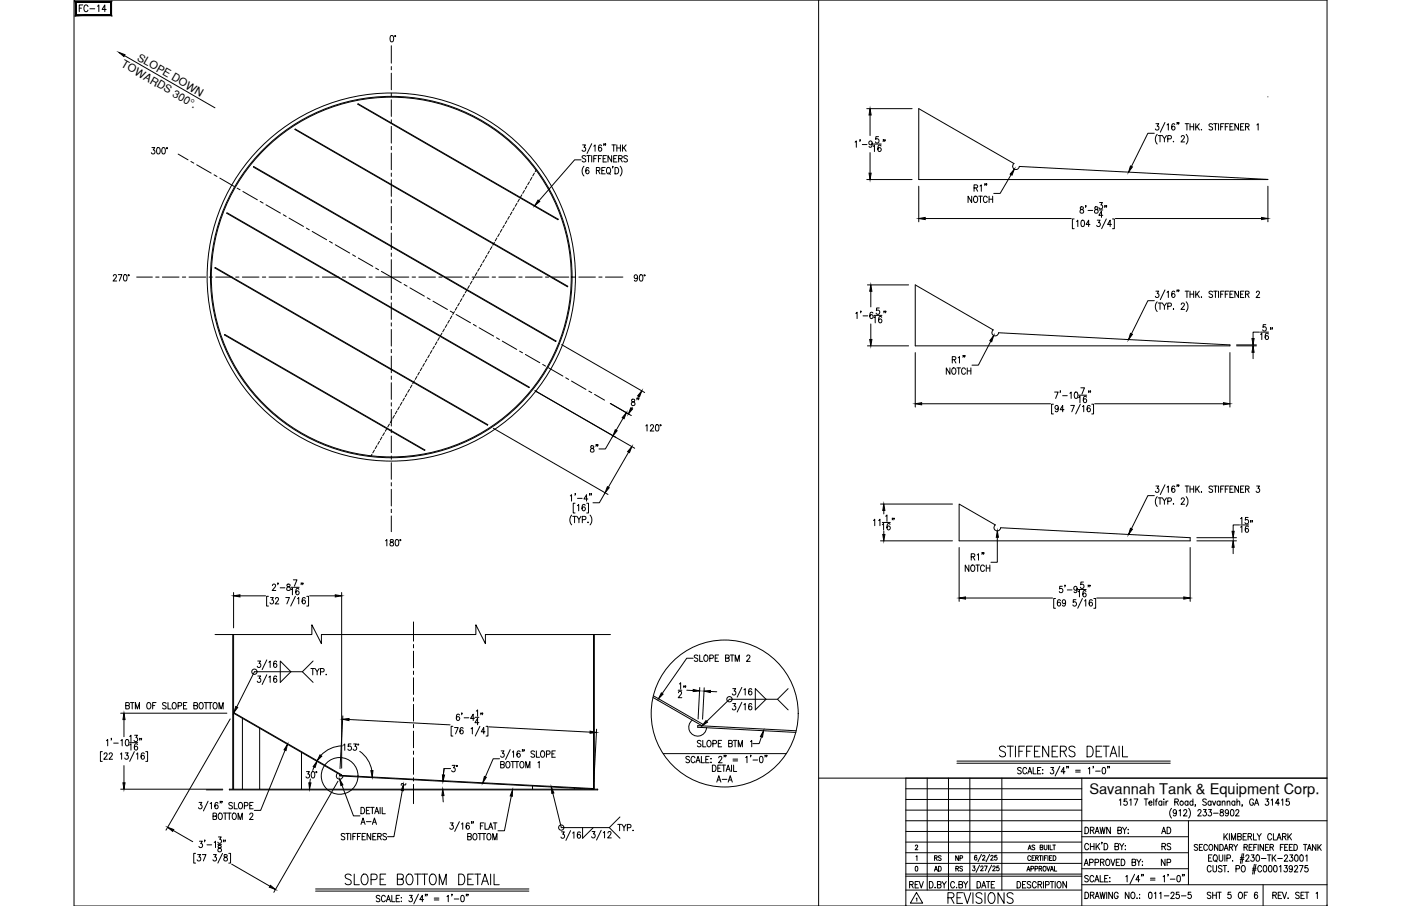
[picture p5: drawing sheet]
<svg xmlns="http://www.w3.org/2000/svg" width="432mm" height="279mm" viewBox="0 0 432 279" stroke-linecap="round" stroke-linejoin="round" font-family="sans-serif">
<defs><g id="words">
<g font-size="6.6">
<text x="307.3" y="234.6">STIFFENERS DETAIL</text>
<text x="105.5" y="274.1">SLOPE BOTTOM DETAIL</text>
<text x="291.4" y="279.8">REVISIONS</text>
</g>
<g font-size="5.7">
<text x="193.7" y="126.3">8&quot;</text>
<text x="181" y="140.8">8&quot;</text>
<text x="212.7" y="216.3" transform="rotate(-90 212.7 216.3)">12&quot;</text>
</g>
<g font-size="5.3">
<text x="23.6" y="4.9">FC-14</text>
<text x="279.4" y="275.2">REV</text>
</g>
<g font-size="4.9">
<text x="94.9" y="209.2">TYP.</text>
<text x="142.2" y="239.2" transform="rotate(-90 142.2 239.2)">3°</text>
<text x="357" y="258.2">AD</text>
<text x="357.4" y="263.2">RS</text>
<text x="357" y="268.1">NP</text>
</g>
<text font-size="4.5" x="335.7" y="244.9">Savannah Tank &amp; Equipment Corp.</text>
<g font-size="4.4">
<text x="287.2" y="269.9">AD</text>
<text x="287.2" y="266.7">RS</text>
<text x="293.5" y="266.7">NP</text>
<text x="293.9" y="269.9">RS</text>
</g>
<text font-size="3.5" x="122.8" y="243.4">~</text>
<g font-size="3.4">
<text x="37.2" y="20.4" transform="rotate(30 37.2 20.4)">TOWARDS 300°.</text>
<text x="42" y="18.4" transform="rotate(30 42 18.4)">SLOPE DOWN</text>
</g>
</g></defs>
<!-- layer: 0 -->
<g fill="none" stroke="#000" stroke-width=".31">
<path d="M22.8 0h386.2v279.4h-386.2zM252.3 0v279.4M252.3 240h156.7M279.2 240v39.4M285.8 240v34.5M292.3 240v34.5M298.9 240v34.5M308.8 240v34.5M333.4 240v39.4M279.2 243.2h54.2M279.2 246.5h54.2M279.2 249.8h54.2"/>
<path d="M279.2 256.4h54.2M279.2 259.7h54.2M279.2 253.1h129.8M333.4 258h32.9M366.3 253.1v19.7M279.2 266.3h54.2M279.2 263h87.1M279.2 270.2h54.2M279.2 269.6h54.2M279.2 274.5h54.2M333.4 272.8h75.6M333.4 267.9h32.9"/>
<path d="M389.3 272.8v6.6"/>
</g>
<!-- layer: TEXT -->
<path d="M23.2 .4l.3 4.1v-3.7zM23.2 .4l.3 4.1-.3 .3zM23.5 4.5l-.3 .3 10.9-.3zM23.2 4.8l10.9-.3 .3 .3zM34.1 .8v3.7l.3 .3zM34.1 .8l.3-.4v4.4zM23.5 .8h10.6l.3-.4zM23.2 .4h11.2l-10.9 .4z" fill="#000" stroke="#000" stroke-width=".31"/>
<!-- layer: DIM -->
<g fill="none" stroke="#000" stroke-width=".31">
<path d="M38.4 17.1l27.9 16.2M120.4 11l.3-.1a1.06 1.06 0 0 1 .6 1 1.06 1.06 0 0 1-.6 1l-.3-.1-.2-.7zM267.1 33.5h14M268.2 35.5v6.3M356.3 38.1h.8l-.4 .8a.6 .6 0 0 1 .4 .9 .6 .6 0 0 1-1 0M359.1 37.8l-1.5 3M359.7 38.5l.4-.4v2M362.1 38.4l-.3-.3a1.11 1.11 0 0 0-.1 2 .55 .55 0 0 0 .5-.5 .55 .55 0 0 0-.5-.6 .55 .55 0 0 0-.6 .5M362.9 37.9h-.2h.2l-.2 .4M363.3 37.9l-.1 .4M365.3 38.1h1.1M365.8 38.1v2"/>
<path d="M366.8 38.1v2M366.8 39.1h1.1M367.9 38.1v2M368.5 38.1v2M368.9 39l.8 1.1M369.7 38.1l-1.2 1.4M370.3 39.9v.2zM373.7 38.4l-.4-.3-.7 .3 .2 .5 .9 .7v.2l-.4 .3-.7-.3M374.1 38.1h1.1M374.6 38.1v2M375.6 38.1v2M376.2 39.1h.7"/>
<path d="M377.3 38.1h-1.1v2M377.6 39.1h.7M378.7 38.1h-1.1v2M379.1 39.1h.6M380.1 38.1h-1v2h1M381.7 38.1v2l-1.1-2v2M382.4 39.1h.6M383.4 38.1h-1v2h1M383.9 39.1l.9-.1 .1-.7-1-.2v2M384.4 39.1l.6 1M387.4 38.5l.4-.4v2M46.8 45.5h.9l-.5 .7a.6 .6 0 0 1 .5 1 .6 .6 0 0 1-1-.1"/>
<path d="M48.5 45.6l.2-.1a1.06 1.06 0 0 1 .7 1 1.06 1.06 0 0 1-.7 1l-.4-.4v-.5zM50.1 45.6h.6l.2 .3v1.2l-.4 .4-.4-.1-.2-.3-.1-.7zM179.1 49.3h-2l-11 12.6M179.6 44.7h.8l-.4 .7a.6 .6 0 0 1 .4 1 .6 .6 0 0 1-1-.1M180 51.3a2.24 2.24 0 0 0 0 3M180.5 48.3l-.4-.3-.7 .3 .2 .4 .8 .5 .1 .5-.4 .3-.7-.3M180.8 48h1.2M181.4 48v2M181.5 51.9l-.5-.3a1.13 1.13 0 0 0 .1 2 .58 .58 0 0 0 .5-.8 .58 .58 0 0 0-1-.1l-.1 .3M182.4 44.3l-1.5 3M182.4 48v2M183 45.1l.4-.4v2"/>
<path d="M183 48.9h.6M183.8 52.6l1-.1v-.7l-1-.2v2M184 48h-1v2M184.4 52.6l.5 1M184.4 48.9h.7M185.4 45l-.3-.3a1.11 1.11 0 0 0-.1 2 .55 .55 0 0 0 .5-.6 .55 .55 0 0 0-.4-.6 .55 .55 0 0 0-.7 .5M185.5 48h-1.1v2M185.5 52.6h.6M185.9 48.9h.6M186.2 44.4h-.2h.2l-.2 .5M186.5 51.6h-1v2h1M186.7 44.4l-.2 .5"/>
<path d="M186.9 48h-1v2h1M187.2 51.7l.2-.1a1 1 0 0 1 .8 1 1 1 0 0 1-.8 1 1.29 1.29 0 0 1-.2-1.9zM187.6 53.2l.5 .6M188.5 48v2l-1.1-2v2M188.6 44.7h1.1M188.9 51.4h-.2h.2l-.2 .4M189.1 44.7v2M189.1 48.9h.7M189.5 51.6a1 1 0 0 1 1.2 1 1 1 0 0 1-1.2 1zM190.1 44.7v2M190.1 45.6h1.1M190.2 48h-1.1v2h1.1"/>
<path d="M190.7 48.9l.9-.1 .1-.6-1-.2v2M191.2 51.3a2.3 2.3 0 0 1 0 3M191.2 44.7v2M191.2 48.9l.6 1.1M191.9 44.7v2M192.3 45.5l.7 1.2M193 44.7l-1.1 1.3M193.4 48.3l-.4-.3-.7 .3 .1 .4 .9 .5-.1 .6-.5 .2-.4-.3M263.5 43.8l.4-.3v1.9M265.1 43.2l-.1 .4M265.8 44.6h1.4M267.1 55.4h14"/>
<path d="M268.2 47.1v6.3M268.8 44.1a.53 .53 0 0 1-.7 .4 .53 .53 0 0 1-.2-.8 .53 .53 0 0 1 .8 0l.1 .4a.94 .94 0 0 1-.6 1.3l-.4-.3M269.1 45.1l.4-.3v1.9M269.1 44.4h2.5M270.8 42.1h-.8l-.1 .9a.61 .61 0 0 1 .9 0 .61 .61 0 0 1-.1 .9 .61 .61 0 0 1-.9-.2M271.5 45l-.5-.2a1.14 1.14 0 0 0 .1 1.9 .57 .57 0 0 0 .5-.8 .57 .57 0 0 0-1-.1v.3M272.3 43.2l-.1 .4M272.8 43.2l-.2 .4M283.2 57.4v11M300.2 58l1-.2v-.6l-1-.2v2M300.8 58l.5 1M302 57.4l.5-.4v2"/>
<path d="M303.6 56.7l-.1 .5M304.1 56.7h-.1h.1l-.1 .5M311.6 53.9l-3.3 5.7h-2M355.8 41.1h-2l-5.1 10.2M356.7 41.4a2.24 2.24 0 0 0 0 3M357 41.8h1.1M357.5 41.8v2M358.2 41.8l.7 1v1M359.5 41.8l-.6 1M359.9 42.8h1l.1-.8-1.1-.2v2M361.7 43.6v.2zM364.1 42.3l.1-.4 .5-.1 .3 .6-1 1.4h1.1"/>
<path d="M365.6 41.4a2.31 2.31 0 0 1 0 3M390.8 57.4v11M285.2 67.4h45M299.5 60.5v2l-1.1-2v2M300.4 60.6l.1-.1a1 1 0 0 1 .9 1 1 1 0 0 1-.9 1 1.27 1.27 0 0 1-.1-1.9zM301.6 60.5h1.2M302.2 60.5v2M304.3 61a.61 .61 0 0 0-.8-.5 .61 .61 0 0 0-.4 .7v.5a.61 .61 0 0 0 .4 .8 .61 .61 0 0 0 .8-.5M304.8 60.5v2M304.8 61.4h1.1M305.9 60.5v2M331.1 67.5h-.6v3h.6"/>
<path d="M331.8 68.3l.4-.4v2M333 63.9v.5a.72 .72 0 0 1 .9 .4 .72 .72 0 0 1-.3 .9 .64 .64 0 0 1-.8-.6 .64 .64 0 0 1 .9-.6l.2-.3-.1-.3zM333.4 68h.6l.2 .3v1.2l-.4 .4-.4-.1-.2-.3-.1-.8zM334.7 63.5h-.2h.2l-.2 .5M335.3 64.9h1.5M335.9 69.2h-1.1l.7-1.3v2M337.5 63.9v.5a.72 .72 0 0 1 .9 .4 .72 .72 0 0 1-.3 .9 .64 .64 0 0 1-.8-.6 .64 .64 0 0 1 .8-.6l.3-.3-.1-.3zM338.2 67.9h.8l-.4 .7a.6 .6 0 0 1 .5 1 .6 .6 0 0 1-1.1-.1M338.7 64.7h1.2M338.9 62.5h.9l-.5 .7a.6 .6 0 0 1 .5 .9 .6 .6 0 0 1-1.1 0M339.9 66.4h-1.2l.8-1.3v2M340.6 63.5h-.2h.2l-.2 .5"/>
<path d="M341 67.5l-1.5 3M341.1 63.5l-.2 .5M342.6 69.2h-1.2l.8-1.3v2M342.9 67.5h.6v3h-.6M343.8 67.4h45M34.9 85.2l.2-.4 .5-.1 .3 .6-1.1 1.4h1.2M36.4 84.7h1.2l-.8 2M38.3 84.8l.2-.1a1.07 1.07 0 0 1 .7 1 1.07 1.07 0 0 1-.7 1l-.2-.1-.3-.8zM196.5 85.4a.53 .53 0 0 1-.7 .4 .53 .53 0 0 1-.2-.8 .53 .53 0 0 1 .8 0l.1 .4a.95 .95 0 0 1-.6 1.3l-.4-.3M197.3 84.8h.6l.2 .3v1.2l-.4 .4-.4-.1-.2-.3-.1-.7zM263.8 96.6l.4-.3v2M265.4 96h-.2h.2l-.2 .5"/>
<path d="M266 97.4h1.4M267.4 87.9h12.6M268.4 89.8v4.8M268.4 99.9v4.8M269 96.6l-.4-.3a1.13 1.13 0 0 0 0 2 .59 .59 0 0 0 .5-.8 .59 .59 0 0 0-.8-.4l-.2 .5M269.3 98l.4-.4v2M269.3 97.3h2.5M271 95h-.8l-.1 .8a.61 .61 0 0 1 .9 0 .61 .61 0 0 1-.1 .9 .61 .61 0 0 1-.9-.1M271.7 97.9l-.4-.3a1.12 1.12 0 0 0 .1 2 .59 .59 0 0 0 .4-.8 .59 .59 0 0 0-.8-.4l-.2 .5M272.5 96l-.1 .5M273 96h-.1h.1l-.1 .5M355.8 92.7h-2l-5.1 10.3"/>
<path d="M356.3 89.8h.8l-.4 .7a.6 .6 0 0 1 .4 1 .6 .6 0 0 1-1-.1M356.7 93.1a2.24 2.24 0 0 0 0 3M357 93.5h1.1M357.5 93.5v1.9M358.2 93.5l.7 .9v1M359.1 89.4l-1.5 3M359.5 93.5l-.6 .9M359.7 90.1l.4-.3v2M359.9 94.5l1-.1 .1-.8-1.1-.1v1.9M361.7 95.2v.2zM362.1 90.1l-.5-.3a1.14 1.14 0 0 0 .1 2 .58 .58 0 0 0 .4-.9 .58 .58 0 0 0-.9-.1l-.1 .3M362.9 89.5h-.2h.2l-.2 .5"/>
<path d="M363.3 89.5l-.1 .5M364.1 93.9l.3-.4h.5l.1 .3-1 1.6h1.1M365.3 89.8h1.1M365.6 93.1a2.3 2.3 0 0 1 0 3M365.8 89.8v2M366.8 89.8v2M366.8 90.7h1.1M367.9 89.8v2M368.5 89.8v2M368.9 90.6l.8 1.2M369.7 89.8l-1.2 1.3M370.3 91.6v.2z"/>
<path d="M373.7 90.1l-.4-.3-.5 .1-.1 .5 .9 .5 .1 .6-.4 .3-.7-.3M374.1 89.8h1.1M374.6 89.8v2M375.6 89.8v2M376.2 90.7h.7M377.3 89.8h-1.1v2M377.6 90.7h.7M378.7 89.8h-1.1v2M379.1 90.7h.6M380.1 89.8h-1v2h1M381.7 89.8v2l-1.1-2v2M382.4 90.7h.6"/>
<path d="M383.4 89.8h-1v2h1M383.9 90.7l.9-.1 .1-.6-1-.2v2M384.4 90.7l.6 1.1M387.2 90.3l.3-.5 .5 .1 .2 .2-.3 .7-.8 1h1.2M173.1 106.3l25.6 14.8M267.4 106.7h12.6M282.1 108.7v16.8M292.8 113.5v1.9l-1.1-1.9v1.9M293.5 110.9l.9-.1 .1-.6-1-.2v2M293.6 113.5h.2a1 1 0 0 1 .8 .9 1 1 0 0 1-.8 1 1.26 1.26 0 0 1-.2-1.9zM294 110.9l.6 1.1M294.9 113.5h1.1"/>
<path d="M295.3 110.3l.4-.3v2M295.5 113.5v1.9M296.9 109.7h-.1h.1l-.1 .5M297.4 109.7h-.2h.2l-.2 .5M297.6 113.9a.61 .61 0 0 0-.8-.4 .61 .61 0 0 0-.4 .7v.5a.61 .61 0 0 0 .4 .7 .61 .61 0 0 0 .8-.4M298.1 113.5v1.9M298.1 114.4h1.1M299.2 113.5v1.9M305.4 105.2l-3.9 7.4h-1.9M333.1 119.6h1.1l-.7 2M379.1 108.7v16.8M381.1 106.7h6.1"/>
<path d="M381.1 106.4h6.1M386.2 108.6v2M388.2 102.4h-2v2M388.5 103.1l.4-.4v2M388.5 102.4h2.5M390.1 100.1h-.8v.9a.61 .61 0 0 1 .9 0 .61 .61 0 0 1-.1 .9 .61 .61 0 0 1-.9-.2M390.9 103l-.3-.3a1.1 1.1 0 0 0-.7 1 1.1 1.1 0 0 0 .6 1 .56 .56 0 0 0 .5-.5 .56 .56 0 0 0-.5-.6 .56 .56 0 0 0-.6 .5M391.7 101.2l-.2 .4M392.2 101.2h-.2h.2l-.2 .4M152.1 132.1l35.3 20.4M164.9 120.5l30.7 17.7M188.1 124.4l6.5 3.8"/>
<path d="M188.9 134.4l-2.3 4.1h-2M192 129l-2.1 3.7M193.7 139.4l-6.2 10.9M199 131.3l.4-.3v1.9M200.5 131.4l.1-.3 .5-.1 .3 .5-1 1.4h1.1M202.2 131.1l.3-.1a1.07 1.07 0 0 1 .6 .9 1.07 1.07 0 0 1-.6 1 1.4 1.4 0 0 1-.3-1.8zM284.1 124.5h39.7M324.7 124.7h-.6v3h.6M325 120.9h1.1l-.7 2M326.2 125.7a.53 .53 0 0 1-.6 .6 .53 .53 0 0 1-.5-.7l.5-.6a1.08 1.08 0 0 1 .6 1 1.08 1.08 0 0 1-.7 1l-.3-.3M326.9 120.6l-.2 .5M327.5 122h1.4"/>
<path d="M327.9 126.3h-1.2l.8-1.3v2M329.7 121.3l.4-.4v2M330 125h1.1l-.8 2M331.3 121h.7l.1 .3v1.2l-.4 .4-.5-.4-.1-.7zM332.4 122.6l.4-.4v2M332.4 121.9h2.5M333 124.7l-1.5 3M333.6 125.4l.4-.4v2M334.9 122.5l-.4-.3a1.1 1.1 0 0 0-.6 1 1.1 1.1 0 0 0 .6 1 .57 .57 0 0 0 .4-.9 .57 .57 0 0 0-.9 0l-.1 .2M335.6 120.6l-.1 .5M336 125.3l-.5-.3a1.13 1.13 0 0 0 .1 2 .55 .55 0 0 0 .5-.5 .55 .55 0 0 0-.4-.6 .55 .55 0 0 0-.7 .4M336.1 120.6h-.1h.1l-.1 .5"/>
<path d="M336.5 124.7h.5v3h-.5M337.4 124.5h39.7M175.8 152.9l.3-.3v1.9M176.2 158.9a2.3 2.3 0 0 0 0 3M176.5 159.2h1.1M177.1 159.2v2M177.2 155.2h-.5v3h.5M177.4 152.3h-.2h.2l-.2 .4M177.8 159.2l.6 1v1M177.9 155.9l.5-.3v1.9M178 153.7h1.4M179.1 159.2l-.7 1"/>
<path d="M180.3 155.9l-.3-.3a1.11 1.11 0 0 0-.6 .9 1.11 1.11 0 0 0 .6 1 .58 .58 0 0 0 .4-.8 .58 .58 0 0 0-.9-.1l-.1 .3M180.8 155.2h.6v3h-.6M181.2 153.9h-1.2l.8-1.3v1.9M181.8 152.3l-.1 .4M181.9 158.9a2.3 2.3 0 0 1 0 3M182.3 152.3h-.2h.2l-.2 .4M186.5 152l-1.8 3h-1.9M271.4 155.4h22.2M272.4 157.4v1.1M273 159.2l.4-.4v2M275.1 159.9h-.1h.1l-.1 .4M275.6 159.9l-.2 .4"/>
<path d="M355.8 152.8h-2l-5.1 10.2M356.3 149.9h.8l-.4 .7a.6 .6 0 0 1 .4 1 .6 .6 0 0 1-1-.1M356.7 153.2a2.24 2.24 0 0 0 0 3M357 153.5h1.1M357.5 153.5v2M358.2 153.5l.7 1v1M359.1 149.5l-1.5 3M359.5 153.5l-.6 1M359.7 150.3l.4-.4v1.9M359.9 154.6l1-.1 .1-.3-.1-.6-1-.1v2M361.7 155.3v.2zM362.1 150.2l-.5-.3a1.14 1.14 0 0 0 .1 1.9 .57 .57 0 0 0 .4-.8 .57 .57 0 0 0-.9-.1l-.1 .3"/>
<path d="M362.9 149.6h-.2h.2l-.2 .5M363.3 149.6l-.1 .5M364.1 154l.1-.4 .5-.1 .3 .6-1 1.4h1.1M365.3 149.9h1.1M365.6 153.2a2.3 2.3 0 0 1 0 3M365.8 149.9v1.9M366.8 149.9v1.9M366.8 150.8h1.1M367.9 149.9v1.9M368.5 149.9v1.9M368.9 150.7l.8 1.1M369.7 149.9l-1.2 1.3"/>
<path d="M370.3 151.7v.1zM373.7 150.2l-.4-.3-.5 .1-.1 .5 .9 .5 .1 .6-.4 .2-.7-.2M374.1 149.9h1.1M374.6 149.9v1.9M375.6 149.9v1.9M376.2 150.8h.7M377.3 149.9h-1.1v1.9M377.6 150.8h.7M378.7 149.9h-1.1v1.9M379.1 150.8h.6M380.1 149.9h-1v1.9h1M381.7 149.9v1.9l-1.1-1.9v1.9"/>
<path d="M382.4 160l.4-.4v1.9M382.4 150.8h.6M383.4 149.9h-1v1.9h1M383.9 150.8l.9-.1 .1-.6-1-.2v1.9M384.4 150.8l.6 1M384.7 159.6h-.8l-.1 .8a.61 .61 0 0 1 .9 0 .61 .61 0 0 1-.1 .9 .61 .61 0 0 1-.9-.1M387.3 149.9h.9l-.5 .7a.6 .6 0 0 1 .5 1 .6 .6 0 0 1-1.1-.1M85.7 179.9l-.1 .4M90.4 178.8h1.1l-.8 2M92.9 179.9h-.1h.1l-.1 .4M93.4 179.9l-.2 .4M118.8 166.8l.4-.4v2"/>
<path d="M120.4 166.5v.5a.8 .8 0 0 1 .8 .4 .8 .8 0 0 1 0 .9 .65 .65 0 0 1-1.1-.5 .65 .65 0 0 1 .9-.7l.2-.2v-.4zM122 166.5l.3-.1a1.06 1.06 0 0 1 .6 1 1.06 1.06 0 0 1-.6 1l-.3-.1-.2-.8zM179.5 160.3l.9-.1 .1-.8-1-.2v2M181.1 161.1h.2zM269.2 160.5l.4-.4v2M270.8 160.5l.4-.4v2M271.4 166.8h22.2M271.9 161.8l.4-.3v1.9M271.9 161.1h2.5M272.4 163.7v1.1M274.3 161.7l-.5-.2a1.14 1.14 0 0 0 .1 1.9 .58 .58 0 0 0 .5-.8 .58 .58 0 0 0-.9-.1l-.1 .3M295.6 168.8v16.7"/>
<path d="M298.6 174.2v2l-1.1-2v2M299.3 171.7l1-.1 .1-.6-1.1-.2v1.9M299.5 174.3a.98 .98 0 0 1 1 .8 .98 .98 0 0 1-.5 1.1 1.06 1.06 0 0 1-.9-.8 1.06 1.06 0 0 1 .4-1.1zM299.9 171.7l.6 1M300.8 174.2h1.1M301.2 171.2l.4-.4v1.9M301.3 174.2v2M302.8 170.5l-.2 .5M303.3 170.5h-.2h.2l-.2 .5M303.4 174.7a.61 .61 0 0 0-.7-.5 .61 .61 0 0 0-.5 .8v.5a.61 .61 0 0 0 .5 .7 .61 .61 0 0 0 .7-.5M304 174.2v2M304 175.2h1.1"/>
<path d="M305.1 174.2v2M307.4 165.7v7.7h-2M333.9 179.5h-.8v.8a.61 .61 0 0 1 .9 .1 .61 .61 0 0 1-.1 .9 .61 .61 0 0 1-.9-.2M366.8 168.8v16.7M368.9 166.8h12.2M368.9 165.8h12.2M380.1 168.8v2M382 161.9h-1.9v2M382.4 162.6l.4-.4v2M382.4 161.9h2.4M384.7 162.5l-.3-.3a1.1 1.1 0 0 0-.6 1 1.1 1.1 0 0 0 .6 1 .55 .55 0 0 0 .5-.6 .55 .55 0 0 0-.5-.5 .55 .55 0 0 0-.6 .4M385.6 160.6l-.2 .5"/>
<path d="M386 160.6h-.1h.1l-.1 .5M66.3 195.7h29.8v-3l3 5.8v-2.8h47.6v-3l2.9 5.8v-2.8h38.6M72 182.7v10.9M74 183.7h7.9M82.7 183.9h-.5v3h.5M83.4 184.3h.8l-.4 .7a.6 .6 0 0 1 .4 .9 .6 .6 0 0 1-1 0M84 180.6l.3-.5h.3l.3 .4-1 1.6h1.1M84.9 184.7l.3-.4h.3l.4 .3-.3 .7-.8 .9h1.1M86.4 181.3h1.4M88.1 184.3h1.1l-.8 1.9M88.5 180.2v.6a.72 .72 0 0 1 .9 .4 .72 .72 0 0 1-.3 .9 .63 .63 0 0 1-.8-.6 .63 .63 0 0 1 .9-.6l.2-.3-.1-.4zM89.7 181.8l.4-.4v2"/>
<path d="M89.7 181.1h2.5M91 183.9l-1.4 3M91.7 184.6l.4-.3v1.9M92.1 181.7l-.3-.3a1.12 1.12 0 0 0-.1 2 .58 .58 0 0 0 .5-.8 .58 .58 0 0 0-1-.1v.3M94.1 184.6l-.5-.3a1.13 1.13 0 0 0 .1 1.9 .58 .58 0 0 0 .4-.8 .58 .58 0 0 0-.9-.1l-.1 .3M94.6 183.9h.5v3h-.5M95.4 183.7h7.9M105.3 182.7v54.2M297.6 184.4h26.8M325.3 184.6h-.5v3h.5M326.8 185.2l-.3-.3a1.12 1.12 0 0 0-.1 2 .58 .58 0 0 0 .5-.8 .58 .58 0 0 0-1-.1v.3M327.4 180.8h-.8v.9a.62 .62 0 0 1 .9 0 .62 .62 0 0 1-.1 .9 .62 .62 0 0 1-.9-.2"/>
<path d="M328.3 180.5h-.2h.2l-.2 .5M328.4 185.6l-.2 .5a.55 .55 0 0 1-.7-.2 .55 .55 0 0 1 .1-.7 .55 .55 0 0 1 .7 0l.1 .4a.96 .96 0 0 1-.6 1.3l-.3-.3M329 181.9h1.4M331.6 184.9h-.8v.9a.62 .62 0 0 1 .9 0 .62 .62 0 0 1-.1 .9 .62 .62 0 0 1-.9-.2M332 181.5l-.3 .4a.55 .55 0 0 1-.7-.2 .55 .55 0 0 1 .2-.7 .55 .55 0 0 1 .7 .1l.1 .4a.93 .93 0 0 1-.7 1.3l-.3-.3M332.3 182.5l.4-.4v2M332.3 181.8h2.5M333.6 184.6l-1.4 3M334.3 185.3l.3-.4v2M334.7 182.4l-.3-.3a1.11 1.11 0 0 0-.1 2 .55 .55 0 0 0 .5-.5 .55 .55 0 0 0-.5-.6 .55 .55 0 0 0-.6 .4M335.5 180.5h-.2h.2l-.2 .5M336 180.5h-.2h.2l-.2 .5"/>
<path d="M336.7 185.2l-.4-.3a1.1 1.1 0 0 0-.6 1 1.1 1.1 0 0 0 .6 1 .57 .57 0 0 0 .5-.5 .57 .57 0 0 0-.5-.6 .57 .57 0 0 0-.6 .5M337.1 184.6h.6v3h-.6M338 184.4h26.8M37.2 219.9h32.7M38.8 217.6l.9-.1 .1-.6-1-.2v1.9l1-.2 .1-.4-.4-.4M40.2 216.7h1.1M40.7 216.7v1.9M41.7 218.6v-1.9l.7 1.9 .6-1.9v1.9M45.6 216.7h.1a1 1 0 0 1 .8 .9 1 1 0 0 1-.8 1 1.28 1.28 0 0 1-.1-1.9zM47.1 217.6h.6M48.1 216.7h-1v1.9M51.2 216.9l-.4-.2-.7 .2 .1 .4 1 .8v.3l-.4 .2-.7-.2"/>
<path d="M51.8 216.7v1.9h.9M53.4 216.7h.1a1 1 0 0 1 .8 .9 1 1 0 0 1-.8 1 1.26 1.26 0 0 1-.1-1.9zM54.9 217.7l.9-.1 .2-.3-.2-.6h-.9v1.9M56.6 217.6h.6M57.6 216.7h-1v1.9h1M59.8 217.6l.9-.1 .1-.6-1-.2v1.9l1-.2 .1-.4-.4-.4M61.7 216.7h.1a1 1 0 0 1 .9 .9 1 1 0 0 1-.9 1 1.26 1.26 0 0 1-.1-1.9zM62.9 216.7h1.2M63.5 216.7v1.9M64.2 216.7h1.1M64.8 216.7v1.9M66 216.7h.1a1 1 0 0 1 .9 .9 1 1 0 0 1-.9 1 1.26 1.26 0 0 1-.1-1.9z"/>
<path d="M67.5 218.6v-1.9l.6 1.9 .7-1.9v1.9M79.4 203.9h.9l-.5 .7a.6 .6 0 0 1 .5 .9 .6 .6 0 0 1-1 0M79.4 208.5h.9l-.5 .7a.6 .6 0 0 1 .5 .9 .6 .6 0 0 1-1 0M82.2 203.5l-1.4 3M82.2 208.1l-1.4 3M82.9 204.2l.4-.3v1.9M82.9 208.9l.4-.4v1.9M85.3 204.2l-.4-.3a1.11 1.11 0 0 0-.6 .9 1.11 1.11 0 0 0 .6 1 .58 .58 0 0 0 .4-.8 .58 .58 0 0 0-.9-.1l-.1 .3M85.3 208.7l-.5-.2a1.12 1.12 0 0 0 .1 1.9 .59 .59 0 0 0 .4-.7 .59 .59 0 0 0-.8-.4l-.2 .5M86.4 203.9l3.3 3.3-3.3 3.2zM93.2 207.2h-14.8l-5.4 10.8M93.2 207.2l3.3 3.2"/>
<path d="M96.5 203.9l-3.3 3.3M142.4 219.9l-.2 .5M146.8 219.3l.4-.4v2M148.3 219.9h-.2h.2l-.2 .5M148.8 219.9l-.2 .5M213.6 203h-1.9l-7.6 10.9M215.1 202.3l-.4-.3-.7 .3 .1 .5 .9 .4 .1 .5-.4 .3-.7-.3M215.6 202v2h1M215.7 212l-.5 9.7M217 212.1l-.5 9.7M217.2 202.1l.2-.1a1 1 0 0 1 .8 1 1 1 0 0 1-.8 1 1.24 1.24 0 0 1-.2-1.9zM218.8 203l.9-.1 .1-.7-1-.2v2"/>
<path d="M218.9 213.2l2 .1M220.4 202.9h.7M221.5 202h-1.1v2h1.1M223.6 202.9l1-.1 .1-.6-1.1-.2v2l1.1-.2v-.5l-.4-.4M225.1 202h1.1M225.6 202v2M225.8 212.4h.9l-.4 .7a.6 .6 0 0 1 .4 .9 .6 .6 0 0 1-1 0M225.8 217h.9l-.4 .7a.59 .59 0 0 1 .4 .9 .59 .59 0 0 1-1-.1M226.6 204v-2l.6 2 .7-2v2M228.6 212l-1.4 3M228.6 216.6l-1.4 3M229.3 212.7l.4-.3v1.9"/>
<path d="M229.3 217.3l.4-.3v1.9M230.2 202.5l.1-.4 .5-.1 .3 .6-1 1.4h1.1M231.7 212.6l-.3-.2a1.1 1.1 0 0 0-.7 .9 1.1 1.1 0 0 0 .6 1 .57 .57 0 0 0 .5-.5 .57 .57 0 0 0-.5-.6 .57 .57 0 0 0-.6 .5M231.7 217.2l-.3-.2a1.1 1.1 0 0 0-.7 .9 1.1 1.1 0 0 0 .6 1 .56 .56 0 0 0 .5-.5 .56 .56 0 0 0-.5-.6 .56 .56 0 0 0-.6 .5M232.8 212.4l3.3 3.2-3.3 3.3zM239.6 215.6h-14.8l-7 6.9M242.9 212.4l-3.3 3.2 3.3 3.3M31.5 231.8h-.6v3h.6M32.1 232.6l.1-.3 .5-.1 .3 .5-1 1.4h1.1M32.8 228.4l.4-.4v2M33.7 232.6l.3-.4 .5 .1 .1 .3-1 1.5h1.1M34.4 227.8l-.2 .4"/>
<path d="M35 229.2h1.4M37.1 232.6l.4-.4v1.9M37.3 228.4l.4-.4v2M38.2 221.9v5.3M38.2 236.1v5.3M38.6 232.2h.9l-.5 .7a.6 .6 0 0 1 .5 .9 .6 .6 0 0 1-1 0M38.9 228.1h.6l.1 .3v1.2l-.4 .4-.5-.4-.1-.7zM40 227.1l.4-.4v2M40 229.7l.4-.3v1.9M40 229h2.4M41.4 231.8l-1.4 3M41.5 226.7h.9l-.5 .8a.6 .6 0 0 1 .5 .9 .6 .6 0 0 1-1.1-.1"/>
<path d="M42 232.6l.4-.4v1.9M42.4 229.6l-.4-.2a1.1 1.1 0 0 0-.6 .9 1.1 1.1 0 0 0 .6 1 .58 .58 0 0 0 .4-.7 .58 .58 0 0 0-.7-.4l-.3 .5M43.2 227.8l-.2 .4M43.6 227.8h-.1h.1l-.1 .4M44.5 232.5l-.4-.3a1.1 1.1 0 0 0-.6 .9 1.1 1.1 0 0 0 .5 1 .56 .56 0 0 0 .6-.5 .56 .56 0 0 0-.5-.6 .56 .56 0 0 0-.6 .5M44.9 231.8h.6v3h-.6M71 221.7l-19.8 34.3M87.9 231.4l-7.6 18.5h-1.9M94.5 238h.9l-.5 .7a.6 .6 0 0 1 .5 .9 .6 .6 0 0 1-1.1-.1M96.1 238h.4a1.14 1.14 0 0 1-.1 1.9l-.3-.1-.2-.7zM96.8 236.5l-.4 1.1M105.5 230a9.1 9.1 0 0 0-6.6 3"/>
<path d="M105.7 220.8l-.9 16.2M105.9 229.8l.4-.4v2M107.6 221.9l31.1 1.6M108.2 229.4h-.8l-.1 .9a.61 .61 0 0 1 .9 0 .61 .61 0 0 1-.1 .9 .61 .61 0 0 1-.9-.2M109 229.4h.9l-.5 .8a.6 .6 0 0 1 .5 .9 .6 .6 0 0 1-1.1-.1M110.9 231.7a9.1 9.1 0 0 1 3.7 5.9M136.9 237l-.4 3.9M139.6 224h-.6v3h.6M140.1 224.4h1.1l-.8 1.9M141.6 220.5l-.5-.3a1.14 1.14 0 0 0 .1 2 .58 .58 0 0 0 .5-.8 .58 .58 0 0 0-1-.1v.3M142.7 224.6l-.3-.2a1.1 1.1 0 0 0-.7 .9 1.1 1.1 0 0 0 .6 1 .57 .57 0 0 0 .5-.8 .57 .57 0 0 0-1-.1v.3M143 221.4h1.5"/>
<path d="M145.2 224.7l.4-.3v1.9M146.2 221.6h-1.2l.8-1.4v2M146.4 221.2h1.2M147.6 222.9h-1.2l.8-1.3v1.9M147.9 224l-1.4 3M149.5 225.7h-1.2l.8-1.3v1.9M149.8 224h.6v3h-.6M150.7 224.2l31.2 1.6M154 234h-2l-2.4 5.6M154.3 235.8l1-.1v-.7l-1-.2v2l1-.2 .1-.4-.4-.4M154.5 231.6h.8l-.4 .7a.6 .6 0 0 1 .5 .9 .6 .6 0 0 1-1.1 0M156.2 234.9a.98 .98 0 0 1 1.1 .8 .98 .98 0 0 1-.6 1.1 1.06 1.06 0 0 1-.9-.8 1.06 1.06 0 0 1 .4-1.1z"/>
<path d="M157.2 231.2l-1.4 3M157.5 234.8h1.1M157.9 231.9l.4-.3v1.9M158.1 234.8v2M158.8 234.8h1.1M159.3 234.8v2M160.3 231.8l-.3-.2a1.09 1.09 0 0 0-.7 .9 1.09 1.09 0 0 0 .6 1 .57 .57 0 0 0 .5-.8 .57 .57 0 0 0-1-.1l-.1 .3M160.5 234.9l.2-.1a1 1 0 0 1 .8 1 1 1 0 0 1-.8 1 1.26 1.26 0 0 1-.2-1.9zM161.1 231.3l-.2 .5M161.6 231.3l-.2 .5M162.1 236.8v-2l.6 2 .6-2v2M164.8 231.8l-.4-.2-.8 .2 .2 .5 1 .7v.3l-.4 .2-.8-.2"/>
<path d="M165.3 231.6v1.9h1M165.8 235.2l.4-.4v2M166.9 231.6h.2a1 1 0 0 1 .8 .9 1 1 0 0 1-.8 1 1.29 1.29 0 0 1-.2-1.9zM168.4 232.6l1-.1v-.9h-1v1.9M170.1 232.5h.7M171.2 231.6h-1.1v1.9h1.1M183.9 224.9l-.9 16.2M204.4 232.4h38M212.5 233.5l-.4-.2h-.6v.6l.8 .5 .2 .5-.4 .3-.7-.3M214.2 233.7a.62 .62 0 0 0-.8-.4 .62 .62 0 0 0-.4 .7v.5a.62 .62 0 0 0 .4 .7 .62 .62 0 0 0 .8-.4M214.5 235.2l.6-1.9 .7 1.9M214.7 234.6h.8"/>
<path d="M216 228.6l-.4-.3-.5 .1-.1 .6 .9 .5 .1 .5-.4 .3-.7-.3M216.2 233.3v1.9h.9M216.6 228.3v2h1M217.5 234.2h.7M218.2 228.4l.2-.1a1.01 1.01 0 0 1 .8 1 1.01 1.01 0 0 1-.8 1 1.27 1.27 0 0 1-.2-1.9zM218.6 233.3h-1.1v1.9h1.1M219.1 234h.1zM219.1 235.1h.1zM219.6 235.9a1 1 0 0 1 1.1 1 1 1 0 0 1-1.1 1zM219.7 229.4l1-.1v-.8l-1-.2v2M221.2 236.9h.7M221.4 229.3h.6"/>
<path d="M221.5 233.7l.3-.4h.5l.2 .3-.2 .7-.9 .9h1.2M222.3 235.9h-1.1v2h1.1M222.4 228.3h-1v2h1M222.5 235.9h1.1M223.1 235.9v2M223.3 233h-.2h.2l-.2 .4M223.8 233l-.2 .4M223.8 237.9l.6-2 .7 2M224 237.3h.8M224.6 229.3l.9-.1 .1-.7-1-.2v2l1-.2 .1-.4-.4-.4M225.5 235.9v2M225.9 234.1h1.5"/>
<path d="M225.9 234.7h1.5M226 228.3h1.1M226.1 235.9v2h1M226.6 228.3v2M227.5 230.3v-2l.7 2 .6-2v2M229.8 233.6l.4-.3v1.9M231.3 228.7l.4-.4v2M231.4 233h-.1h.1l-.1 .4M232.1 234.4h1.4M234.3 233.3h.2a1.07 1.07 0 0 1 .7 .9 1.07 1.07 0 0 1-.7 1l-.2-.1-.2-.7zM234.7 227.2l-.7 2.1h-2M235.9 233h-.2h.2l-.2 .4"/>
<path d="M236.4 233l-.2 .4M294.9 234.7h65.8M294.9 235.4h65.8M314.7 237l-.4-.3-.7 .3 .2 .4 .8 .4v.8l-.6 .1-.4-.3M316.4 237.2a.61 .61 0 0 0-.7-.5 .61 .61 0 0 0-.5 .7v.5a.61 .61 0 0 0 .5 .8 .61 .61 0 0 0 .7-.5M316.8 238.7l.6-2 .6 2M317 238h.8M318.4 236.7v2h1M319.8 237.6h.6M320.8 236.7h-1v2h1M321.3 237.4h.2zM321.4 238.5v.2z"/>
<path d="M323.9 236.7h.8l-.4 .7a.6 .6 0 0 1 .5 1 .6 .6 0 0 1-1.1-.1M326.6 236.3l-1.4 3M328.3 238h-1.3l.9-1.3v2M331.5 237.5h1.5M331.5 238.1h1.5M335.4 237.1l.4-.4v2M337.7 237.8h1.4M339.9 236.8l.2-.1a1.07 1.07 0 0 1 .7 1 1.07 1.07 0 0 1-.7 1l-.2-.1-.2-.8zM37.2 243.4h31.4M53.4 256.1l6 3.5M61.3 247.5h.9l-.5 .7a.6 .6 0 0 1 .5 1 .6 .6 0 0 1-1-.1M61.5 259.4h.9l-.5 .8a.6 .6 0 0 1 .5 .9 .6 .6 0 0 1-1.1-.1"/>
<path d="M63.2 259.1h-.2h.2l-.2 .5M63.6 243.6h5M64.1 247.1l-1.4 3M64.8 247.8l.4-.3v1.9M65.7 251.7l.9-.1 .1-.7-1-.2v2l1-.2v-.6l-.3-.2M66 259.8l.4-.4v2M67.2 247.7l-.4-.2a1.11 1.11 0 0 0 0 1.9 .55 .55 0 0 0 .5-.5 .55 .55 0 0 0-.5-.6 .55 .55 0 0 0-.6 .5M67.3 258.1h.9l-.5 .7a.6 .6 0 0 1 .5 1 .6 .6 0 0 1-1.1-.1M67.6 250.8l.1-.1a1.02 1.02 0 0 1 .8 1 1.02 1.02 0 0 1-.8 1 1.27 1.27 0 0 1-.1-1.9zM68 247.2h-.2h.2l-.2 .5M68.5 247.2h-.2h.2l-.2 .5M68.8 250.7h1.2"/>
<path d="M69 259.1h-.2h.2l-.2 .5M69.4 250.7v2M69.5 259.1h-.2h.2l-.2 .5M70.1 250.7h1.1M70.7 250.7v2M71.6 247.7l-.4-.2-.7 .2 .2 .5 .8 .4 .1 .3v.3l-.4 .2-.7-.2M71.9 250.8l.1-.1a1.01 1.01 0 0 1 .9 1 1.01 1.01 0 0 1-.9 1 1.29 1.29 0 0 1-.1-1.9zM72.2 247.5v1.9h1M73.4 252.7v-2l.6 2 .7-2v2M73.8 247.6l.2-.1a1 1 0 0 1 .8 .9 1 1 0 0 1-.8 1 1.24 1.24 0 0 1-.2-1.8zM75.3 248.5l1-.1v-.7l-1-.2v1.9M77 251.2l.3-.5h.3l.3 .4-.2 .7-.8 .9h1.1"/>
<path d="M77 248.4h.6M78 247.5h-1v1.9h1M95.7 240.2l-.2 1.2M104.2 240.9l-19.8 34.3M105.4 242.1l3.5 9.5h2M106.3 257.3l-.4-.3-.6 .1-.1 .6 .9 .4 .2 .6-.4 .3-.7-.3M106.6 257h1.1M107.1 257v2M108.1 257v2M108.8 258h.6M109.8 257h-1v2M110.2 258h.6"/>
<path d="M111.2 257h-1v2M111.3 249a1 1 0 0 1 1.1 1 1 1 0 0 1-1.1 1zM111.3 254.2l.6-1.9 .6 1.9M111.5 253.6h.8M111.6 258h.6M112.6 257h-1v2h1M112.9 249.9h.7M112.9 253.4h1.5M114 249h-1.1v2h1.1M114.2 249h1.1M114.3 257v2l-1.2-2v2M114.8 254.2l.6-1.9 .6 1.9"/>
<path d="M114.8 249v2M114.9 258h.6M115 253.6h.8M115.5 251l.6-2 .7 2M115.7 250.3h.8M115.9 257h-1v2h1M116.4 258l1-.1 .1-.7-1.1-.2v2M117 258l.5 1M117.2 249v2M117.8 249v2h1M119.1 257.3l-.4-.3-.7 .3 .1 .4 1 .7v.3l-.4 .3-.7-.3M124 243.8l-2.6 14.2h-2"/>
<path d="M136.5 245.3l.1 2M138.8 253.8h.9l-.5 .7a.61 .61 0 0 1 .5 1 .61 .61 0 0 1-1.1-.1M141.6 253.4l-1.5 3M142.2 254.1l.4-.3v1.9M144.1 258l1-.1 .1-.7-1.1-.2v2l1.1-.2 .1-.4-.4-.4M144.6 254l-.5-.2a1.13 1.13 0 0 0 .1 1.9 .58 .58 0 0 0 .5-.8 .58 .58 0 0 0-1-.1v.3M145.4 253.5l-.1 .5M145.9 253.5h-.2h.2l-.2 .5M146.1 257.1l.1-.1a1 1 0 0 1 .8 1 1 1 0 0 1-.8 1 1.26 1.26 0 0 1-.1-1.9zM147.3 257h1.1M147.9 257v2M148.1 254.7h.6"/>
<path d="M148.6 257h1.1M149.1 253.8h-1v1.9M149.2 257v2M149.5 253.8v1.9h1M150.4 257.1l.1-.1a1 1 0 0 1 .9 1 1 1 0 0 1-.9 1 1.28 1.28 0 0 1-.1-1.9zM150.6 255.7l.6-1.9 .7 1.9M150.8 255.1h.8M151.9 259v-2l.6 2 .7-2v2M152 253.8h1.2M152.6 253.8v1.9M157.6 245.5l-2.1 10.7h-2M170.4 244.6l2.6 10.6h14.8"/>
<path d="M173.1 256.5h.8l-.5 .8a.6 .6 0 0 1 .5 .9 .6 .6 0 0 1-1-.1M175.9 256.2l-1.5 3M176.5 256.9l.4-.4v2M178.9 256.8l-.5-.3a1.14 1.14 0 0 0 .1 2 .57 .57 0 0 0 .4-.8 .57 .57 0 0 0-.9-.1l-.1 .3M179.6 255.2v3.3l3.3-3.3M182.5 256.4h.9l-.5 .8a.6 .6 0 0 1 .5 .9 .6 .6 0 0 1-1.1-.1M185.3 256.1l-1.4 3M185.9 256.8l.4-.4v2M187.4 256.9l.1-.4 .5-.1 .3 .6-1 1.4h1.1M187.8 255.2l3.3 3.3M190.4 254.2h1.1M191 254.2v2"/>
<path d="M191.1 251.9l-3.3 3.3M191.7 254.2l.6 1v1M193 254.2l-.7 1M193.4 255.3l.9-.1 .1-.8-1-.2v2M195.1 256v.2zM220.9 241.2l.7-2 .6 2M221.1 240.5h.9M222.6 240.3h1.4M224.4 241.2l.7-2 .6 2M224.7 240.5h.8M60.3 263.2h-.6v3h.6M60.9 263.5h.9l-.5 .8a.61 .61 0 0 1 .5 .9 .61 .61 0 0 1-1.1-.1"/>
<path d="M62.4 263.5h1.1l-.8 2M63.8 260.5h1.4M65.8 263.5h.9l-.5 .8a.6 .6 0 0 1 .5 .9 .6 .6 0 0 1-1.1-.1M67.1 260.4h1.2M67.3 260.8v.6a.72 .72 0 0 1 .9 .4 .72 .72 0 0 1-.3 .9 .64 .64 0 0 1-.8-.7 .64 .64 0 0 1 .8-.5l.3-.3-.1-.4zM68.6 263.2l-1.5 3M69.1 263.6v.6a.72 .72 0 0 1 .9 .4 .72 .72 0 0 1-.3 .9 .64 .64 0 0 1-.8-.7 .64 .64 0 0 1 .9-.5l.2-.3-.1-.4zM70.5 263.2h.6v3h-.6M71.4 266.5l11.8 6.8M97.3 274.2h65.7M97.3 274.8h65.7M117.1 276.4l-.4-.3-.7 .3 .1 .5 .8 .3v.8l-.5 .1-.4-.3"/>
<path d="M118.7 276.6a.61 .61 0 0 0-.7-.5 .61 .61 0 0 0-.4 .8v.4a.61 .61 0 0 0 .4 .8 .61 .61 0 0 0 .7-.5M119.1 278.1l.6-2 .7 2M119.3 277.4h.8M120.8 276.1v2h.9M122.1 277.1h.6M123.1 276.1h-1v2h1M123.7 276.8v.2zM123.7 277.9v.2zM126.2 276.1h.9l-.5 .8a.6 .6 0 0 1 .5 .9 .6 .6 0 0 1-1.1-.1M129 275.7l-1.5 3M130.6 277.4h-1.2l.8-1.3v2M133.8 277h1.5"/>
<path d="M133.8 277.5h1.5M137.8 276.5l.4-.4v2M140 277.2h1.4M142.2 276.2l.3-.1a1.07 1.07 0 0 1 .6 1 1.07 1.07 0 0 1-.6 1 1.38 1.38 0 0 1-.3-1.9z"/>
<circle cx="121.8" cy="11.1" r=".17"/>
<circle cx="51.4" cy="45.7" r=".17"/>
<circle cx="39.6" cy="84.9" r=".17"/>
<circle cx="198.6" cy="84.9" r=".17"/>
<circle cx="203.6" cy="131.1" r=".17"/>
<circle cx="123.4" cy="166.6" r=".17"/>
<circle cx="78.4" cy="207.1" r=".81"/>
<circle cx="224.8" cy="215.6" r=".81"/>
<circle cx="97.5" cy="238.1" r=".17"/>
<circle cx="104.7" cy="239.3" r="5.7"/>
<circle cx="110.4" cy="229.6" r=".17"/>
<circle cx="223.4" cy="220" r="22.7"/>
<circle cx="173" cy="255.2" r=".81"/>
</g>
<!-- layer: TEXT -->
<g fill="none" stroke="#000" stroke-width=".31">
<path d="M334.4 255.1a1.01 1.01 0 0 1 1.1 1 1.01 1.01 0 0 1-1.1 1zM336.1 256.1l.9-.2 .1-.6-1-.2v2M336.6 256.1l.6 1M337.5 257.1l.6-2 .7 2M337.7 256.4h.8M339 255.1l.4 2 .4-2 .4 2 .4-2M339.7 259.8h-.2h.2l-.2 .5M342.2 255.1v2l-1.1-2v2M344.5 256.1l1-.2 .1-.6-1.1-.2v2l1.1-.2 .1-.5-.5-.3M345 246.8l.4-.4v1.9M346 255.1l.6 1v1M347.2 255.1l-.6 1"/>
<path d="M347.3 246.4h-.8l-.1 .8a.61 .61 0 0 1 .9 .1 .61 .61 0 0 1-.1 .8 .61 .61 0 0 1-.8-.1M347.6 257h.2zM347.7 255.8v.1zM348.2 246.8l.4-.4v1.9M349.5 246.4h1.2l-.8 1.9M352.7 246.4h1.1M353.2 246.4v1.9M354.1 247.6h.9l-.1-.5a.58 .58 0 0 0-.8 .7 .58 .58 0 0 0 .9 .3M355.6 246.4v1.9M356.1 247h.5M356.7 246.4l-.3 .1-.1 .3v1.5M358.1 247.3l-.2-.2a.58 .58 0 0 0-.8 .6 .58 .58 0 0 0 1 .4"/>
<path d="M358.1 247v1.3M358.7 246.4v.2zM358.7 247.1v1.2M359.4 247v1.3M360 247l-.4 .1-.2 .5M361.1 249.3a2.24 2.24 0 0 0 0 3M362.1 247.3l.9-.1 .1-.6-1-.2v1.9M362.6 250.3l-.1 .3a.54 .54 0 0 1-.8 .1 .54 .54 0 0 1 0-.8 .54 .54 0 0 1 .8 .1l.1 .3a.9 .9 0 0 1-.6 1.3l-.4-.2M362.6 247.3l.6 1M363.4 250l.4-.3v1.9M364.8 250.1l.2-.3 .5-.1 .3 .5-1.1 1.4h1.2M366.1 247.3l-.1-.2a.58 .58 0 0 0-.8 .6 .58 .58 0 0 0 .9 .4"/>
<path d="M366.1 247v1.3M366.4 249.3a2.31 2.31 0 0 1 0 3M367.7 247.3a.56 .56 0 0 0-.8 0 .56 .56 0 0 0 0 .8 .56 .56 0 0 0 .8 0M367.7 246.4v1.9M368.5 248.3h-.2h.2l-.2 .4M369.2 250.1l.3-.4h.4l.3 .3-1.1 1.6h1.1M370.9 249.7h.9l-.5 .7a.6 .6 0 0 1 .5 .9 .6 .6 0 0 1-1.1 0M371.8 246.7l-.4-.3-.7 .3 .2 .4 .9 .7v.3l-.4 .2-.7-.2M372.5 249.7h.9l-.5 .7a.6 .6 0 0 1 .5 1 .6 .6 0 0 1-1.1-.1M373.3 247.3a.56 .56 0 0 0-.8 0 .56 .56 0 0 0 0 .8 .56 .56 0 0 0 .8 0M373.3 247v1.3M373.7 247l.5 1.3 .5-1.3"/>
<path d="M374 250.8h1.5M376 247.3a.56 .56 0 0 0-.7 0 .56 .56 0 0 0 0 .8 .56 .56 0 0 0 .7 0M376 247v1.3M376.2 249.8v.5a.72 .72 0 0 1 .8 .4 .72 .72 0 0 1-.3 .9 .63 .63 0 0 1-.7-.6 .63 .63 0 0 1 .8-.6l.2-.3v-.3zM376.7 247.4l.4-.4 .4 .1v1.2M376.7 247v1.3M377.2 257.1v1.9M377.6 257.9l.8 1.1M378.2 247.4l.4-.4 .4 .1 .1 1.2M378.2 247v1.3M378.4 257.1l-1.2 1.3M378.6 250.3v.3a.54 .54 0 0 1-.8 .1 .54 .54 0 0 1 0-.8 .54 .54 0 0 1 .8 .1v.3a.9 .9 0 0 1-.6 1.3l-.3-.2"/>
<path d="M378.9 257.1v1.9M379.4 249.8l.3-.1a1.06 1.06 0 0 1 .6 .9 1.06 1.06 0 0 1-.6 1l-.3-.1-.2-.7zM379.5 259v-1.9l.7 1.9 .6-1.9v1.9M380.6 247.3a.56 .56 0 0 0-.8 0 .56 .56 0 0 0 0 .8 .56 .56 0 0 0 .8 0M380.6 247v1.3M380.9 250.1l.1-.3 .5-.1 .3 .5-1 1.4h1.1M381.2 247.4l.4-.4 .4 .1 .1 1.2M381.2 246.4v1.9M381.5 258l.9-.1 .1-.7-1-.1v1.9l1-.2 .1-.4-.4-.4M382.9 248.3l-.1 .4M383.1 258h.7M384.2 257.1h-1.1v1.9h1.1"/>
<path d="M384.7 258l.9-.1 .1-.7-1-.1v1.9M385.2 258l.6 1M386.3 257.1v1.9h1M386.3 246.8a.61 .61 0 0 0-.7-.4 .61 .61 0 0 0-.5 .7v.5a.61 .61 0 0 0 .6 .8 .61 .61 0 0 0 .6-.8h-.4M386.7 248.3l.6-1.9 .6 1.9M386.9 247.7h.8M387.5 257.1l.6 .9v1M388.7 257.1l-.6 .9M390.1 246.4h.9l-.5 .7a.6 .6 0 0 1 .5 .9 .6 .6 0 0 1-1.1 0M391.8 246.8l.4-.4v1.9M391.9 257.5a.62 .62 0 0 0-.7-.4 .62 .62 0 0 0-.5 .7v.5a.62 .62 0 0 0 .5 .7 .62 .62 0 0 0 .7-.4M392.5 257.1v1.9h.9"/>
<path d="M393.6 259l.6-1.9 .7 1.9M393.8 258.4h.8M394.3 247.7h-1.2l.8-1.3v1.9M395 246.8l.4-.4v1.9M395.3 258l.9-.1v-.7l-.9-.1v1.9M395.8 258l.6 1M396.9 257.1v1.9M397.3 246.4h-.8l-.1 .8a.61 .61 0 0 1 .9 .1 .61 .61 0 0 1-.1 .8 .61 .61 0 0 1-.9-.1M397.3 257.9l.8 1.1M398.1 257.1l-1.2 1.3M282.1 260.9l.3-.3 .4 .3-.7 1.2h.8M282.2 267.2h.2a.82 .82 0 0 1 .5 .7 .82 .82 0 0 1-.5 .7l-.3-.2z"/>
<path d="M282.3 264.2l.3-.3v1.5M282.4 277.1l.2-.2v1M282.5 275.2l1.9 3.3h-3.8zM288.2 273.6v.2zM288.9 272.8l1-.1v-.8l-1-.1v2l1.1-.2v-.4l-.4-.4M290.4 271.8l.6 1v1M291.7 271.8l-.7 1M294.2 272.3a.62 .62 0 0 0-.7-.5 .62 .62 0 0 0-.5 .8v.5a.62 .62 0 0 0 .5 .7 .62 .62 0 0 0 .7-.5M295.6 272.8l.9-.1 .1-.7-1-.2v2l1-.2 .1-.4-.4-.4M297 271.8l.6 1v1M298.3 271.8l-.7 1M299.8 267.1h.7l-.4 .5a.44 .44 0 0 1 .4 .7 .44 .44 0 0 1-.8 0"/>
<path d="M301.1 264l-.1-.2a.73 .73 0 0 0-.8 .6 .73 .73 0 0 0 .5 .9 .42 .42 0 0 0 .4-.6 .42 .42 0 0 0-.7-.2l-.1 .3M301.1 271.8a1 1 0 0 1 1.2 1 1 1 0 0 1-1.2 1zM301.9 266.8l-1.1 2.2M302.3 267.4l.2-.3 .5 .2-.8 1.2h.9M302.5 263.5l-1.1 2.2M302.6 273.8l.6-2 .6 2M302.9 264.1l.4-.3 .3 .4-.8 1.1h.8M303.4 267.1h.9l-.6 1.4M304 271.8h1.1M304.6 271.8v2M305 263.5l-1.1 2.2M305.4 264.1l.5-.3 .2 .4-.8 1.1h.9"/>
<path d="M305.6 266.8l-1 2.2M306 267.4l.2-.3 .5 .2-.8 1.2h.9M306.6 271.8h-1.1v2M307.2 263.8h-.6v.6a.46 .46 0 0 1 .6 0 .46 .46 0 0 1 0 .7 .46 .46 0 0 1-.7-.1M307.8 267.1h-.5l-.1 .6a.46 .46 0 0 1 .7 0 .46 .46 0 0 1-.1 .7 .46 .46 0 0 1-.7-.1M313.5 271.8a1 1 0 0 1 1.1 1 1 1 0 0 1-1.1 1zM316.2 271.8h-1v2h1M316.5 268.6l.5-1.4 .4 1.4M316.7 268.2h.6M316.9 262.1l.5-1.5 .4 1.5M317.1 261.6h.5M317.6 264.2a.46 .46 0 0 0-.5-.3 .46 .46 0 0 0-.3 .5v.4a.46 .46 0 0 0 .3 .6 .46 .46 0 0 0 .5-.4"/>
<path d="M317.7 272.1l-.4-.3-.7 .3 .1 .5 .9 .5a.48 .48 0 0 1-.3 .7l-.7-.3M317.7 267.9h.8v-.7h-.8v1.4M318.1 264.6h.5M318.9 263.9h-.8v1.5h.8M318.9 260.8l-.3-.2-.5 .2 .1 .4 .7 .4-.3 .5-.5-.2M319 267.9h.7v-.7h-.7v1.4M319.2 264.6l.7-.1v-.6h-.7v1.5M319.4 272.3a.62 .62 0 0 0-.8-.5 .62 .62 0 0 0-.4 .8v.5a.62 .62 0 0 0 .4 .7 .62 .62 0 0 0 .8-.5M319.6 264.6l.4 .8M319.9 272.8l1-.1 .1-.7-1.1-.2v2M320.3 267.9l.7-.1v-.6h-.7v1.4M320.3 263.9h.8"/>
<path d="M320.5 272.8l.6 1M320.6 261.3l.7-.1 .1-.5-.8-.1v1.5l.8-.2v-.5l-.3-.1M320.7 267.9l.4 .7M320.7 263.9v1.5M321.4 263.9v1.5M321.6 271.8v2M321.7 267.2a.68 .68 0 0 1 .7 .7 .68 .68 0 0 1-.7 .7l-.2-.5zM321.8 260.6v1l.4 .5 .4-.2 .1-1.3M321.9 264.6h.5M322.2 272.9l1-.1v-.9l-1-.1v2M322.6 267.2l.5 1.4 .5-1.4M322.7 263.9h-.8v1.5"/>
<path d="M323 263.9v1.5M323.2 260.6v1.5M323.5 264.6h.4M323.6 260.6v1.5h.8M323.7 271.8h1.1M323.7 268.6l.5-1.4 .5 1.4M323.9 268.2h.6M324.2 263.9h-.7v1.5h.7M324.3 271.8v2M324.5 260.6h.8M324.6 263.9a.75 .75 0 0 1 .9 .7 .75 .75 0 0 1-.9 .8zM324.9 260.6v1.5"/>
<path d="M325 267.2v1.4h.7M325.2 271.8v2M326.1 271.9l.1-.1a1.01 1.01 0 0 1 .9 1 1.01 1.01 0 0 1-.9 1 1.27 1.27 0 0 1-.1-1.9zM328.7 271.8v2l-1.1-2v2M334.2 266.9l.6-1.9 .6 1.9M334.4 275.1a1 1 0 0 1 1.1 1 1 1 0 0 1-1.1 1zM334.4 266.3h.8M335.4 270.3l-.4-.3-.7 .3 .2 .4 .9 .7v.3l-.4 .3-.7-.3M335.5 260.6a.62 .62 0 0 0-.7-.5 .62 .62 0 0 0-.5 .8v.4a.62 .62 0 0 0 .5 .8 .62 .62 0 0 0 .7-.5M335.8 266l1-.1 .1-.7-1.1-.2v1.9M336.1 276.1l.9-.1 .1-.7-1-.2v2M336.1 260.1v2"/>
<path d="M336.1 261h1.1M336.6 276.1l.6 1M337.1 270.5a.61 .61 0 0 0-.7-.5 .61 .61 0 0 0-.5 .7v.5a.61 .61 0 0 0 .5 .8 .61 .61 0 0 0 .7-.5M337.2 260.1v2M337.4 272l.7-2 .6 2M337.5 277.1l.6-2 .7 2M337.5 266l1-.1v-.7l-1-.2v1.9M337.7 271.3h.8M337.7 276.5h.8M337.8 260.1v2M338.2 260.9l.7 1.2M338.9 260.1l-1.1 1.3"/>
<path d="M339 275.1l.4 2 .4-2 .4 2 .4-2M339.1 270v2h1M339.2 265.9l.9-.1v-.7l-.9-.1v1.9M339.7 265.9l.6 1M340.3 260.1a1 1 0 0 1 1.1 1 1 1 0 0 1-1.1 1zM340.5 270.9h.6M341.1 265.1l.1-.1a1 1 0 0 1 .9 .9 1 1 0 0 1-.9 1 1.26 1.26 0 0 1-.1-1.8zM341.1 275.1v2M341.5 270h-1v2h1M342 271.9h.1zM342.1 270.6v.2zM342.4 265l.6 1.9 .6-1.9"/>
<path d="M342.9 275.1v2l-1.2-2v2M343.6 261l1-.1v-.7l-1-.1v2l1.1-.2 .1-.5-.4-.4M344 265.9h.7M344.6 275.6a.62 .62 0 0 0-.7-.5 .62 .62 0 0 0-.5 .8v.5a.62 .62 0 0 0 .6 .7 .62 .62 0 0 0 .6-.7h-.4M345.1 265h-1.1v1.9h1.1M345.1 260.1l.6 .9v1.1M345.6 265a1 1 0 0 1 1.1 .9 1 1 0 0 1-1.1 1zM346.4 260.1l-.7 .9M346.8 260.8v.1zM346.8 261.9v.2zM347 270.4l.4-.4v2M348 275.1v2l-1.2-2v2"/>
<path d="M348.8 275.2l.2-.1a1 1 0 0 1 .8 1 1 1 0 0 1-.8 1 1.29 1.29 0 0 1-.2-1.9zM348.9 265.9l1-.1v-.7l-1-.1v1.9l1-.1 .1-.5-.4-.4M349.7 269.6l-1.4 3M350.4 277h.1zM350.4 265l.6 .9v1M351.2 275.8h.1M351.2 276.9h.1M351.3 271.3h-1.2l.8-1.3v2M351.6 265l-.6 .9M351.9 269.7h-.1h.1l-.1 .5M352 266.8h.2zM352.1 265.6v.2z"/>
<path d="M352.4 269.7l-.1 .5M354.2 275.2l.4-.1a1.15 1.15 0 0 1-.2 2l-.4-.4v-.4zM354.6 270.8h1.4M354.6 271.4h1.4M355.8 275.5l.4-.4v2M357.4 275.5l.4-.4v2M358.5 270.4l.4-.4v2M358.8 276.3h1.5M360.1 269.7l-.2 .5M360.7 271.1h1.4M360.9 275.6l.3-.5h.3l.4 .4-.3 .7-.8 .9h1.2M362.9 270.1l.3-.1a1.09 1.09 0 0 1 .6 1 1.09 1.09 0 0 1-.6 1 1.43 1.43 0 0 1-.3-1.9z"/>
<path d="M363.4 275.1h-.8l-.1 .9a.61 .61 0 0 1 .9 0 .61 .61 0 0 1-.1 .9 .61 .61 0 0 1-.9-.2M364.1 276.3h1.4M364.5 269.7l-.1 .5M365 269.7h-.2h.2l-.2 .5M367.1 275.1h-.9v.9a.61 .61 0 0 1 .9 0 .61 .61 0 0 1-.1 .9 .61 .61 0 0 1-.9-.2M369.1 260.7l-.4-.3-.6 .3 .1 .4 .9 .6v.3l-.4 .3-.6-.3M369.7 261.3h.5M370.6 260.4h-.9v1.9h.9M372.1 260.9a.58 .58 0 0 0-.7-.5 .58 .58 0 0 0-.4 .7v.5a.58 .58 0 0 0 .4 .7 .58 .58 0 0 0 .7-.5M372.5 264.6h.6M372.9 260.5l.1-.1a.94 .94 0 0 1 .8 .9 .94 .94 0 0 1-.8 1 1.14 1.14 0 0 1-.1-1.8zM373.2 275.4l-.4-.3-.7 .3 .1 .5 .9 .5a.48 .48 0 0 1-.3 .7l-.7-.3"/>
<path d="M373.3 267.4a.61 .61 0 0 0-.8-.5 .61 .61 0 0 0-.4 .8v.4a.61 .61 0 0 0 .4 .8 .61 .61 0 0 0 .8-.5M373.5 263.6h-1v2h1M373.8 276.1h1.1M373.8 275.1v2M373.8 266.9l.1 1.7 .4 .3 .6-.3v-1.7M374.1 263.9l.3-.3a1 1 0 0 1 .8 1 1 1 0 0 1-.8 1l-.5-.7zM374.6 265.2l.5 .6M374.9 275.1v2M375.3 275.1h1.1M375.4 260.4v1.9l-1.1-1.9v1.9M375.8 263.6v1.4l.4 .6 .6-.3 .1-1.7M375.8 275.1v2"/>
<path d="M376 260.4a.93 .93 0 0 1 1 .9 .93 .93 0 0 1-1 1zM376.6 267.2l-.4-.3-.5 .1v.7l.8 .4 .1 .5-.4 .3-.7-.3M377 266.9h1.1M377.3 262.3l.6-1.9 .6 1.9M377.5 263.6v2M377.5 266.9v2M377.5 261.6h.8M378.1 264.7l1-.1v-.9l-1-.1v2M378.5 268.8h.1zM378.9 261.3l.9-.1 .1-.6-1-.2v1.9M379.3 275.1h-.8v.9a.61 .61 0 0 1 .9 0 .61 .61 0 0 1-.1 .9 .61 .61 0 0 1-.9-.2M379.4 261.3l.5 1"/>
<path d="M379.9 265.4v.2zM380.3 260.4l.6 .9v1M380.9 267.9h1v-.9l-1-.1v2M381.4 260.4l-.5 .9M382 275.2l.1-.1a1 1 0 0 1 .9 1 1 1 0 0 1-.9 1 1.27 1.27 0 0 1-.1-1.9zM382.2 265h1.1M382.3 264.5h1.1M382.9 267l.1-.1a1.01 1.01 0 0 1 .8 1 1.01 1.01 0 0 1-.8 1 1.29 1.29 0 0 1-.1-1.9zM382.9 263.2l-.6 3.1M383.3 263.2l-.5 3.1M383.4 261.3l.9-.1 .1-.6-1-.2v1.9M383.5 276.1h.6"/>
<path d="M383.9 261.3l.6 1M384 264.1l.1-.4 .5-.1 .3 .6-1 1.4h1.1M384.5 275.1h-1v2M385 261.3h.6M385.7 263.6h.8l-.4 .8a.6 .6 0 0 1 .4 .9 .6 .6 0 0 1-1-.1M386 260.4h-1v1.9h1M386 268.3h1.1M386.1 267.8h1.1M386.4 261.3h.6M386.6 266.6l-.5 3M387.1 266.6l-.6 3M387.3 263.7l.3-.1a1.06 1.06 0 0 1 .6 1 1.06 1.06 0 0 1-.6 1 1.41 1.41 0 0 1-.3-1.9z"/>
<path d="M387.4 260.4h-1v1.9M387.6 275.4l-.5-.3a1.13 1.13 0 0 0 .1 2 .58 .58 0 0 0 .4-.8 .58 .58 0 0 0-.9-.1l-.1 .3M387.8 260.4v1.9M388.8 264.8h1.4M388.9 267.4a.62 .62 0 0 0-.8-.5 .62 .62 0 0 0-.5 .8v.4a.62 .62 0 0 0 .5 .8 .62 .62 0 0 0 .8-.5M389.4 260.4v1.9l-1-1.9v1.9M389.6 267l.2-.1a1.09 1.09 0 0 1 .7 1 1.09 1.09 0 0 1-.7 1l-.4-.4-.1-.4zM390 261.3h.6M390.6 263.6h1.1M391 260.4h-1v1.9h1M391.2 267l.2-.1a1.08 1.08 0 0 1 .7 1 1.08 1.08 0 0 1-.7 1l-.5-.8zM391.2 263.6v2"/>
<path d="M391.4 261.3l.9-.1 .1-.6-1-.2v1.9M392 261.3l.5 1M392.1 263.6v2M392.3 276.1l1-.1v-.8l-1-.1v2M392.5 264.5l.7 1.1M392.7 267l.3-.1a1.09 1.09 0 0 1 .6 1 1.09 1.09 0 0 1-.6 1l-.3-.1-.2-.7zM392.9 276.1l.5 1M393.2 263.6l-1.1 1.3M393.8 264.8h1.4M394 276.1h.6M394.4 267.3l.4-.4v2M394.6 261.3h.6"/>
<path d="M395 275.1h-1v2h1M395.2 275.1l.7 2 .6-2M395.6 260.4h-1v1.9M395.9 266.9h.8l-.4 .8a.6 .6 0 0 1 .5 .9 .6 .6 0 0 1-1.1-.1M395.9 264.1l.1-.4 .5-.1 .3 .6-1 1.4h1.1M395.9 261.3h.7M396.9 277h.2zM396.9 260.4h-1v1.9h1M397.4 261.3h.6M397.6 263.6h.8l-.4 .8a.6 .6 0 0 1 .4 .9 .6 .6 0 0 1-1-.1M398.3 267.6l-.2 .5a.55 .55 0 0 1-.7-.2 .55 .55 0 0 1 .1-.8 .55 .55 0 0 1 .8 .1v.4a.93 .93 0 0 1-.6 1.3l-.3-.3M398.4 260.4h-1v1.9h1"/>
<path d="M398.8 260.4a.93 .93 0 0 1 1.1 .9 .93 .93 0 0 1-1.1 1zM399 267.4l.3-.5h.3l.3 .4-.2 .6-.8 1h1.1M399.2 263.7l.3-.1a1.07 1.07 0 0 1 .6 1 1.07 1.07 0 0 1-.6 1 1.41 1.41 0 0 1-.3-1.9zM400.4 275.4l-.4-.3-.7 .3 .1 .4 1 .7v.3l-.4 .3-.7-.3M400.5 266.9h1.1l-.8 2M400.8 263.7l.3-.1a1.07 1.07 0 0 1 .6 1 1.07 1.07 0 0 1-.6 1 1.38 1.38 0 0 1-.3-1.9zM401 276.1h.6M401.7 260.4h1.1M402 275.1h-1v2h1M402.3 260.4v1.9M402.3 275.1h1.1M402.4 264l.4-.4v2"/>
<path d="M402.8 275.1v2M402.9 262.3l.6-1.9 .6 1.9M403.1 266.9h-.8l-.1 .9a.62 .62 0 0 1 .9 0 .62 .62 0 0 1-.1 .9 .62 .62 0 0 1-.9-.2M403.2 261.6h.7M405.6 260.4v1.9l-1.1-1.9v1.9M405.6 275.5l.4-.4v2M406.2 260.4v1.9M406.5 261.2l.7 1.1M407.2 260.4l-1 1.2"/>
<circle cx="364.2" cy="247.6" r=".62"/>
</g>
<!-- layer: SHOP TAG -->
<path d="M279.2 279.4h.1M409 279.4h.1" fill="none" stroke="#000" stroke-width=".31"/>
<!-- layer: SHELL -->
<g fill="none" stroke="#000" stroke-width=".31">
<path d="M161.6 58.7l-.5 .9M162.4 57.4l-.5 .9M163.2 56.1l-.6 .9M163.9 54.7l-.5 .9M164.7 53.4l-.5 .9M165.2 52.5l-.2 .4M150.1 78.7l-.5 .9M150.8 77.4l-.5 .9M151.6 76.1l-.5 .9M152.4 74.7l-.5 .9M153.1 73.4l-.5 .9M153.9 72.1l-.5 .9"/>
<path d="M154.7 70.7l-.5 .9M155.5 69.4l-.6 .9M156.2 68.1l-.5 .9M157 66.7l-.5 .9M157.8 65.4l-.5 .9M158.5 64.1l-.5 .9M159.3 62.7l-.5 .9M160.1 61.4l-.5 .9M160.8 60.1l-.5 .9M138.5 98.8l-.5 .9M139.3 97.4l-.5 .9M140.1 96.1l-.6 .9"/>
<path d="M140.8 94.8l-.5 .9M141.6 93.4l-.5 .9M142.4 92.1l-.5 .9M143.1 90.7l-.5 .9M143.9 89.4l-.5 .9M144.7 88.1l-.5 .9M145.5 86.7l-.6 .9M146.2 85.4l-.5 .9M147 84.1l-.5 .9M147.8 82.7l-.6 .9M148.5 81.4l-.5 .9M149.3 80.1l-.5 .9"/>
<path d="M127 118.8l-.6 .9M127.7 117.4l-.5 .9M128.5 116.1l-.5 .9M129.3 114.8l-.5 .9M130 113.4l-.5 .9M130.8 112.1l-.5 .9M131.6 110.8l-.5 .9M132.4 109.4l-.6 .9M133.1 108.1l-.5 .9M133.9 106.8l-.5 .9M134.7 105.4l-.5 .9M135.4 104.1l-.5 .9"/>
<path d="M136.2 102.8l-.5 .9M137 101.4l-.5 .9M137.8 100.1l-.6 .9M115.4 138.8l-.5 .9M116.2 137.5l-.5 .8M116.9 136.1l-.5 .9M117.7 134.8l-.5 .9M118.5 133.5l-.5 .8M119.3 132.1l-.6 .9M120 130.8l-.5 .9M120.8 129.5l-.5 .8M121.6 128.1l-.5 .9"/>
<path d="M122.3 126.8l-.5 .9M123.1 125.4l-.5 .9M123.9 124.1l-.5 .9M124.7 122.8l-.6 .9M125.4 121.4l-.5 .9M126.2 120.1l-.5 .9M114.6 140.1l-.2 .5M71.7 195.7v47.7M72 195.7v47.7M182.9 195.7v47.7M183.2 195.7v47.7M72.1 219.8l33.2 19.2-.1 .1-33.2-19.2z"/>
<path d="M201.4 214.6l15.3 8.8-.3 .4-15.1-8.7M104.7 239.1l78.2 4.1v.2l-78.2-4.1zM245.4 225.4l-30.3-1.6-.1 .5 30.3 1.6M70.7 243.4h113.5v.2h-113.5z"/>
<circle cx="120.6" cy="85.4" r="56.8"/>
<circle cx="120.6" cy="85.4" r="55.7"/>
<circle cx="120.6" cy="85.4" r="55.5"/>
</g>
<!-- layer: CENTER -->
<g fill="none" stroke="#000" stroke-width=".31">
<path d="M120.6 14.1v5.4M120.6 20.5v1M120.6 22.6v5.1M120.6 28.7v1M120.6 30.8v5.1M120.6 36.9v1.1M120.6 39v5.1M54.9 47.5l3.1 1.8M58.8 49.8l.9 .5M60.6 50.8l4.5 2.6M66 53.9l.9 .5M67.8 54.9l4.4 2.6"/>
<path d="M73.1 58l.9 .5M74.9 59.1l4.4 2.5M120.6 45.1v1.1M120.6 47.2v5.1M120.6 53.4v1M120.6 55.4v5.2M80.2 62.1l.9 .5M82 63.2l4.4 2.5M87.3 66.2l.9 .5M89.1 67.3l4.4 2.5M94.4 70.3l.9 .6M96.2 71.4l4.5 2.5"/>
<path d="M101.6 74.4l.8 .6M103.3 75.5l4.5 2.5M108.7 78.6l.9 .5M110.4 79.6l4.5 2.5M120.6 61.6v1M120.6 63.6v5.2M120.6 69.8v1M120.6 71.9v5.1M120.6 78v1.1M42.1 85.4h4.9M48 85.4h1M50 85.4h5.2"/>
<path d="M56.2 85.4h1M58.3 85.4h5.1M64.4 85.4h1M66.5 85.4h5.1M72.6 85.4h1.1M74.7 85.4h5.1M80.9 85.4h1M82.9 85.4h5.2M89.1 85.4h1M91.1 85.4h5.2M97.3 85.4h1M99.4 85.4h5.1"/>
<path d="M105.5 85.4h1M107.6 85.4h5.1M113.7 85.4h1M115.8 82.7l.9 .5M115.8 85.4h10.2M117.6 83.7l6.1 3.5M120.6 80.1v10.2M120.6 91.3v1.1M120.6 93.4v5.1M120.6 99.5v1.1M124.6 87.7l.9 .5M126.3 88.8l4.5 2.5"/>
<path d="M127 85.4h1.1M129.1 85.4h5.1M131.7 91.8l.9 .6M133.5 92.9l4.4 2.5M135.3 85.4h1M137.3 85.4h5.1M138.8 95.9l.9 .6M140.6 97l4.4 2.5M143.5 85.4h1M145.5 85.4h5.2M151.7 85.4h1M153.7 85.4h5.2"/>
<path d="M159.9 85.4h1M161.9 85.4h5.2M168.1 85.4h1M170.2 85.4h5.1M176.3 85.4h1.1M178.4 85.4h5.1M184.6 85.4h1M186.6 85.4h5.4M120.6 101.6v5.1M120.6 107.8v1M120.6 109.8v5.2M120.6 116v1"/>
<path d="M120.6 118v5.2M145.9 100.1l.9 .5M147.7 101.1l4.4 2.6M153 104.2l.9 .5M154.8 105.2l4.5 2.6M160.1 108.3l.9 .5M161.9 109.3l4.5 2.6M167.3 112.4l.8 .5M169 113.4l4.5 2.6M174.4 116.5l.9 .5M176.1 117.5l4.5 2.6M120.6 124.2v1"/>
<path d="M120.6 126.2v5.2M120.6 132.4v1M120.6 134.5v5.1M181.5 120.6l.9 .5M183.3 121.6l3 1.8M120.6 140.6v1M120.6 142.7v5.1M120.6 148.8v1.1M120.6 150.9v5.1M120.6 157.1v1M120.6 159.1v4.9M127.4 191.8v5.9"/>
<path d="M127.4 198.8v1M127.4 200.8v5.2M127.4 207v1M127.4 209v5.2M127.4 215.2v1M127.4 217.2v5.2M127.4 223.4v1M127.4 225.5v5.1M127.4 231.6v1M127.4 233.7v5.1M127.4 241.9v5.9"/>
</g>
<!-- layer: INTERNALS -->
<g fill="none" stroke="#000" stroke-width=".31">
<path d="M91 39.8l84 48.5-.1 .1-84-48.5zM110.4 32l61.6 35.6-.1 .2-61.6-35.6zM390.8 29.8v.1M78.2 51.4l93.2 53.8-.1 .1-93.2-53.8zM390.8 55.3l-76.6-4a1.03 1.03 0 0 1-1.6 .9 1.03 1.03 0 0 1-.1-1.8l-29.3-16.9v21.9h107.6M70 65.6l93.2 53.8-.2 .1-93.1-53.7zM66.3 82.5l84 48.5-.1 .1-83.9-48.4zM69.3 103.1l61.7 35.7-.1 .1-61.7-35.6zM306.1 101.7a1.03 1.03 0 0 0 .2 1.8 1.03 1.03 0 0 0 1.5-.9l71.3 3.8v.3h-97v-18.8l24 13.8M308.4 162.8l58.4 3v1h-71.2v-11.4l11.2 6.5a1.02 1.02 0 0 0 .1 1.7 1.02 1.02 0 0 0 1.5-.8M74.7 221.5v21.9M80 224.6v18.8"/>
<path d="M92.9 232v11.4M104.1 238.5a1.03 1.03 0 0 0 .1 1.7 1.03 1.03 0 0 0 1.5-.9M213.4 222.1a2.74 2.74 0 0 0 .3 4.6 2.74 2.74 0 0 0 4.1-2.3M164.1 242.4v1M177 243.1v.3M182.3 243.4h.1"/>
</g>
<!-- layer: DIM -->
<g fill="#000" stroke="#000" stroke-width=".31">
<path d="M36.7 16.2l1.8 .7-.3 .5zM268.2 33.5l.3 2h-.7zM267.8 53.4h.7l-.3 2zM312.6 52.2l-.7 1.8-.6-.3zM348.4 51.2l.6 .3-1.2 1.6zM165.8 61.7l.5 .4-1.5 1.3zM283.2 67.4l2-.3v.6zM388.8 67.1l2 .3-2 .3zM268.4 87.9l.3 1.9h-.6zM268.1 104.7h.6l-.3 2zM306.3 103.5l-.7 1.9-.5-.3zM348.4 102.8l.6 .3-1.2 1.6z"/>
<path d="M386.2 106.7l.3 1.9h-.6zM385.9 104.4h.6l-.3 2zM189.6 132.5l.6 .3-1.3 1.6zM193 127.3l-.7 1.8-.5-.3zM194.7 137.7l-.7 1.9-.6-.3zM282.1 124.5l2-.3v.6zM377.1 124.2l2 .3-2 .3zM187.2 150.1l.6 .3-1.3 1.6zM272.4 155.4l.3 2h-.6zM272.1 164.8h.6l-.3 2zM307.4 163.7l.3 2h-.6zM348.4 162.9l.6 .3-1.2 1.6z"/>
<path d="M380.1 166.8l.3 2h-.7zM379.7 163.9h.7l-.3 1.9zM72 183.7l2-.3v.7zM103.3 183.4l2 .3-2 .4zM295.6 184.4l2-.3v.7zM364.8 184.1l2 .3-2 .4zM72.7 217.9l.6 .3-1.2 1.6zM203.8 213.7l.6 .4-1.4 1.4zM213.7 212.6l1.9 .5-2 .2zM217 213.1l2-.2-.1 .7zM38.2 219.9l.3 2h-.6zM88.6 229.5l-.4 2-.7-.3z"/>
<path d="M97.7 234.8l-.6 1.9-.6-.3zM98.6 232.8l.6 .4-1.5 1.4zM105.6 221.8l2-.2-.1 .6zM114.3 237.7l.7-.1-.3 2zM136.4 239h.6l-.5 2zM149.3 239.5l.6 .2-1.1 1.7zM181.9 225.5l1.9 .4-2 .2zM217.6 222.2l.5 .5-1.7 1.1zM235.3 225.3l-.3 2-.6-.2zM37.9 241.4h.6l-.3 2zM51.7 255.1l1.9 .7-.4 .6zM95.2 241.4h.6l-.4 2z"/>
<path d="M104.7 240.3l1 1.7-.6 .3zM136.5 243.4l.3 1.9-.6 .1zM158 243.6l-.1 2-.7-.2zM169.9 242.7l.8 1.8-.6 .2zM83.4 273l1.5 1.3-1.9-.7z"/>
</g>
<use href="#words"/>
</svg>
